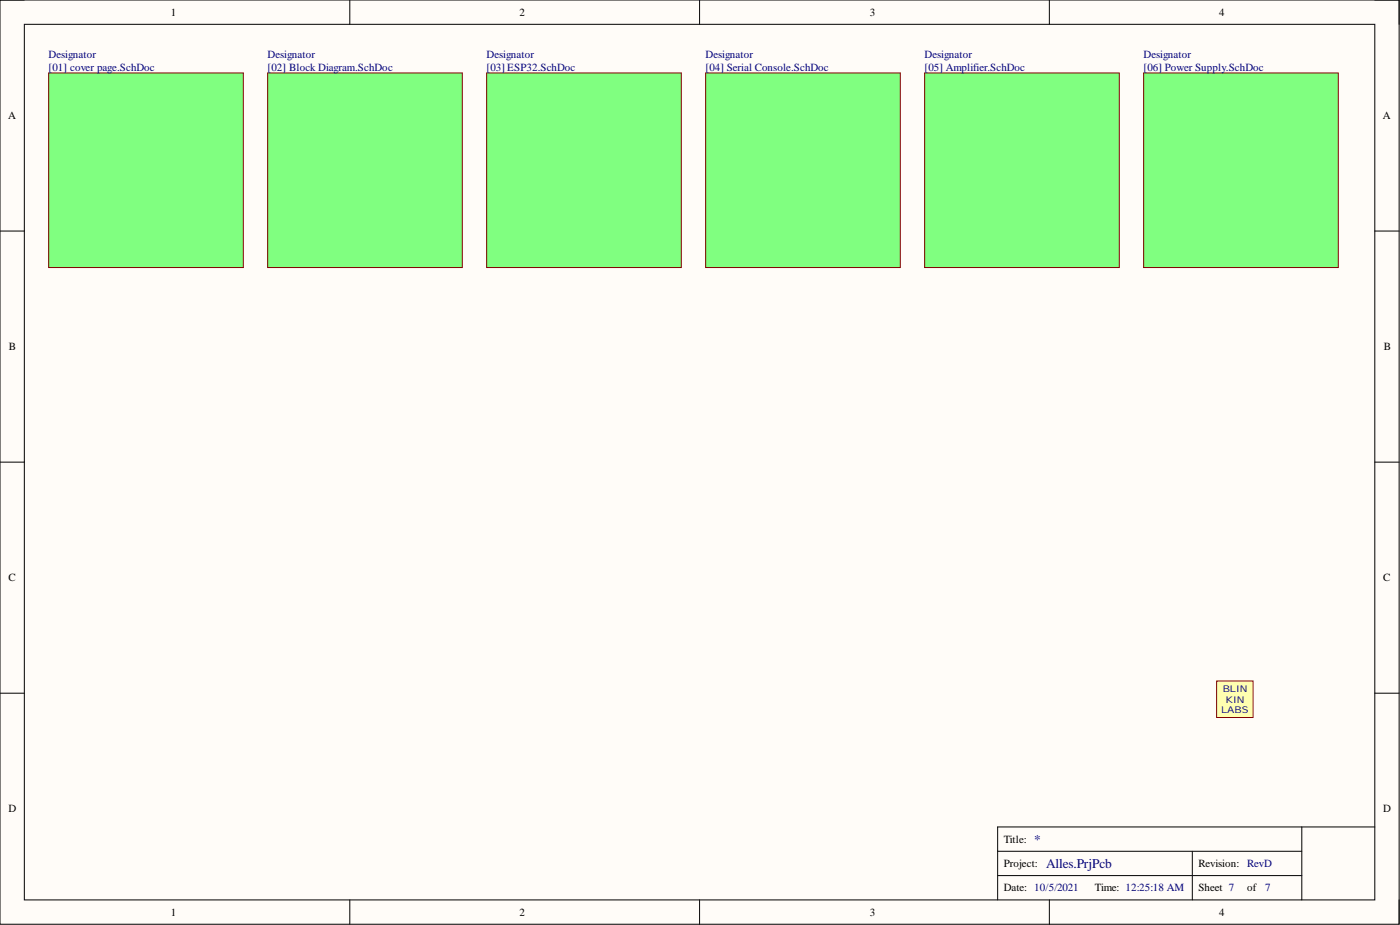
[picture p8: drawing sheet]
<svg xmlns="http://www.w3.org/2000/svg" width="292mm" height="193mm" viewBox="0 0 292 193" stroke-linecap="round" stroke-linejoin="round" font-family="sans-serif">
<defs><g id="words">
<g font-size="2.8" fill="#000080">
<text x="215.8" y="176">*</text>
<text x="218.3" y="181.1">Alles.PrjPcb</text>
</g>
<g font-size="2.3">
<text x="35.6" y="3.3">1</text>
<text x="108.4" y="3.3">2</text>
<text x="181.5" y="3.3">3</text>
<text x="254.4" y="3.3">4</text>
<text x="1.7" y="24.9">A</text>
<text x="288.5" y="24.9">A</text>
<text x="1.9" y="73.1">B</text>
<text x="288.7" y="73.1">B</text>
<text x="1.8" y="121.3">C</text>
<text x="288.6" y="121.3">C</text>
<text x="1.8" y="169.5">D</text>
<text x="288.6" y="169.5">D</text>
<text x="209.4" y="175.8">Title:</text>
<text x="209.4" y="180.9">Project:</text>
<text x="209.4" y="186">Date: 10/5/2021</text>
<text x="228.5" y="186">Time: 12:25:18 AM</text>
<text x="250" y="180.9">Revision: RevD</text>
<text x="250" y="186">Sheet 7</text>
<text x="260.2" y="186">of</text>
<text x="35.6" y="191">1</text>
<text x="108.4" y="191">2</text>
<text x="181.5" y="191">3</text>
<text x="254.4" y="191">4</text>
</g>
<g font-size="2.3" fill="#000080">
<text x="10.2" y="12.2">Designator</text>
<text x="10.2" y="14.7">[01] cover page.SchDoc</text>
<text x="55.8" y="12.2">Designator</text>
<text x="55.8" y="14.7">[02] Block Diagram.SchDoc</text>
<text x="101.5" y="12.2">Designator</text>
<text x="101.5" y="14.7">[03] ESP32.SchDoc</text>
<text x="147.2" y="12.2">Designator</text>
<text x="147.2" y="14.7">[04] Serial Console.SchDoc</text>
<text x="192.9" y="12.2">Designator</text>
<text x="192.9" y="14.7">[05] Amplifier.SchDoc</text>
<text x="238.6" y="12.2">Designator</text>
<text x="238.6" y="14.7">[06] Power Supply.SchDoc</text>
<text x="264" y="186">7</text>
</g>
<g font-size="1.9" fill="#000080">
<text x="254.8" y="148.8">LABS</text>
<text x="255.1" y="144.3">BLIN</text>
<text x="255.7" y="146.6">KIN</text>
</g>
</g></defs>
<path d="M0 0h291.9v192.8h-291.9z" fill-rule="evenodd" fill="#fffcf8"/>
<path d="M0 0h291.9v192.8h-291.9z" fill="none" stroke="#000" stroke-width=".21"/>
<path d="M5.1 5.1h281.7v182.6h-281.7z" fill-rule="evenodd" fill="#fffcf8"/>
<g fill="none" stroke="#000" stroke-width=".21">
<path d="M0 0h5.1M73 0v5.1M146 0v5.1M218.9 0v5.1M286.8 0h5.1v5.1M5.1 5.1h281.7v182.6h-281.7zM0 48.2h5.1M286.8 48.2h5.1M0 96.4h5.1M286.8 96.4h5.1M0 144.6h5.1M286.8 144.6h5.1"/>
<path d="M208.2 177.6h63.4M248.8 177.6v10.1M271.6 172.5v15.2M286.8 172.5h-78.6v15.2M73 187.7v5.1M146 187.7v5.1M208.2 182.7h63.4M218.9 187.7v5.1M291.9 187.7v5.1"/>
</g>
<path d="M101.5 15.2h40.7v40.6h-40.7z" fill-rule="evenodd" fill="#80ff80"/>
<path d="M101.5 15.2h40.7v40.6h-40.7z" fill="none" stroke="#800000" stroke-width=".21"/>
<path d="M10.2 15.2h40.6v40.6h-40.6z" fill-rule="evenodd" fill="#80ff80"/>
<path d="M10.2 15.2h40.6v40.6h-40.6z" fill="none" stroke="#800000" stroke-width=".21"/>
<path d="M55.8 15.2h40.7v40.6h-40.7z" fill-rule="evenodd" fill="#80ff80"/>
<path d="M55.8 15.2h40.7v40.6h-40.7z" fill="none" stroke="#800000" stroke-width=".21"/>
<path d="M147.2 15.2h40.6v40.6h-40.6z" fill-rule="evenodd" fill="#80ff80"/>
<path d="M147.2 15.2h40.6v40.6h-40.6z" fill="none" stroke="#800000" stroke-width=".21"/>
<path d="M253.8 142.1h7.7v7.6h-7.7z" fill-rule="evenodd" fill="#ffffb0"/>
<path d="M253.8 142.1h7.7v7.6h-7.7z" fill="none" stroke="#800000" stroke-width=".21"/>
<path d="M238.6 15.2h40.6v40.6h-40.6z" fill-rule="evenodd" fill="#80ff80"/>
<path d="M238.6 15.2h40.6v40.6h-40.6z" fill="none" stroke="#800000" stroke-width=".21"/>
<path d="M192.9 15.2h40.6v40.6h-40.6z" fill-rule="evenodd" fill="#80ff80"/>
<path d="M192.9 15.2h40.6v40.6h-40.6z" fill="none" stroke="#800000" stroke-width=".21"/>
<use href="#words"/>
</svg>
